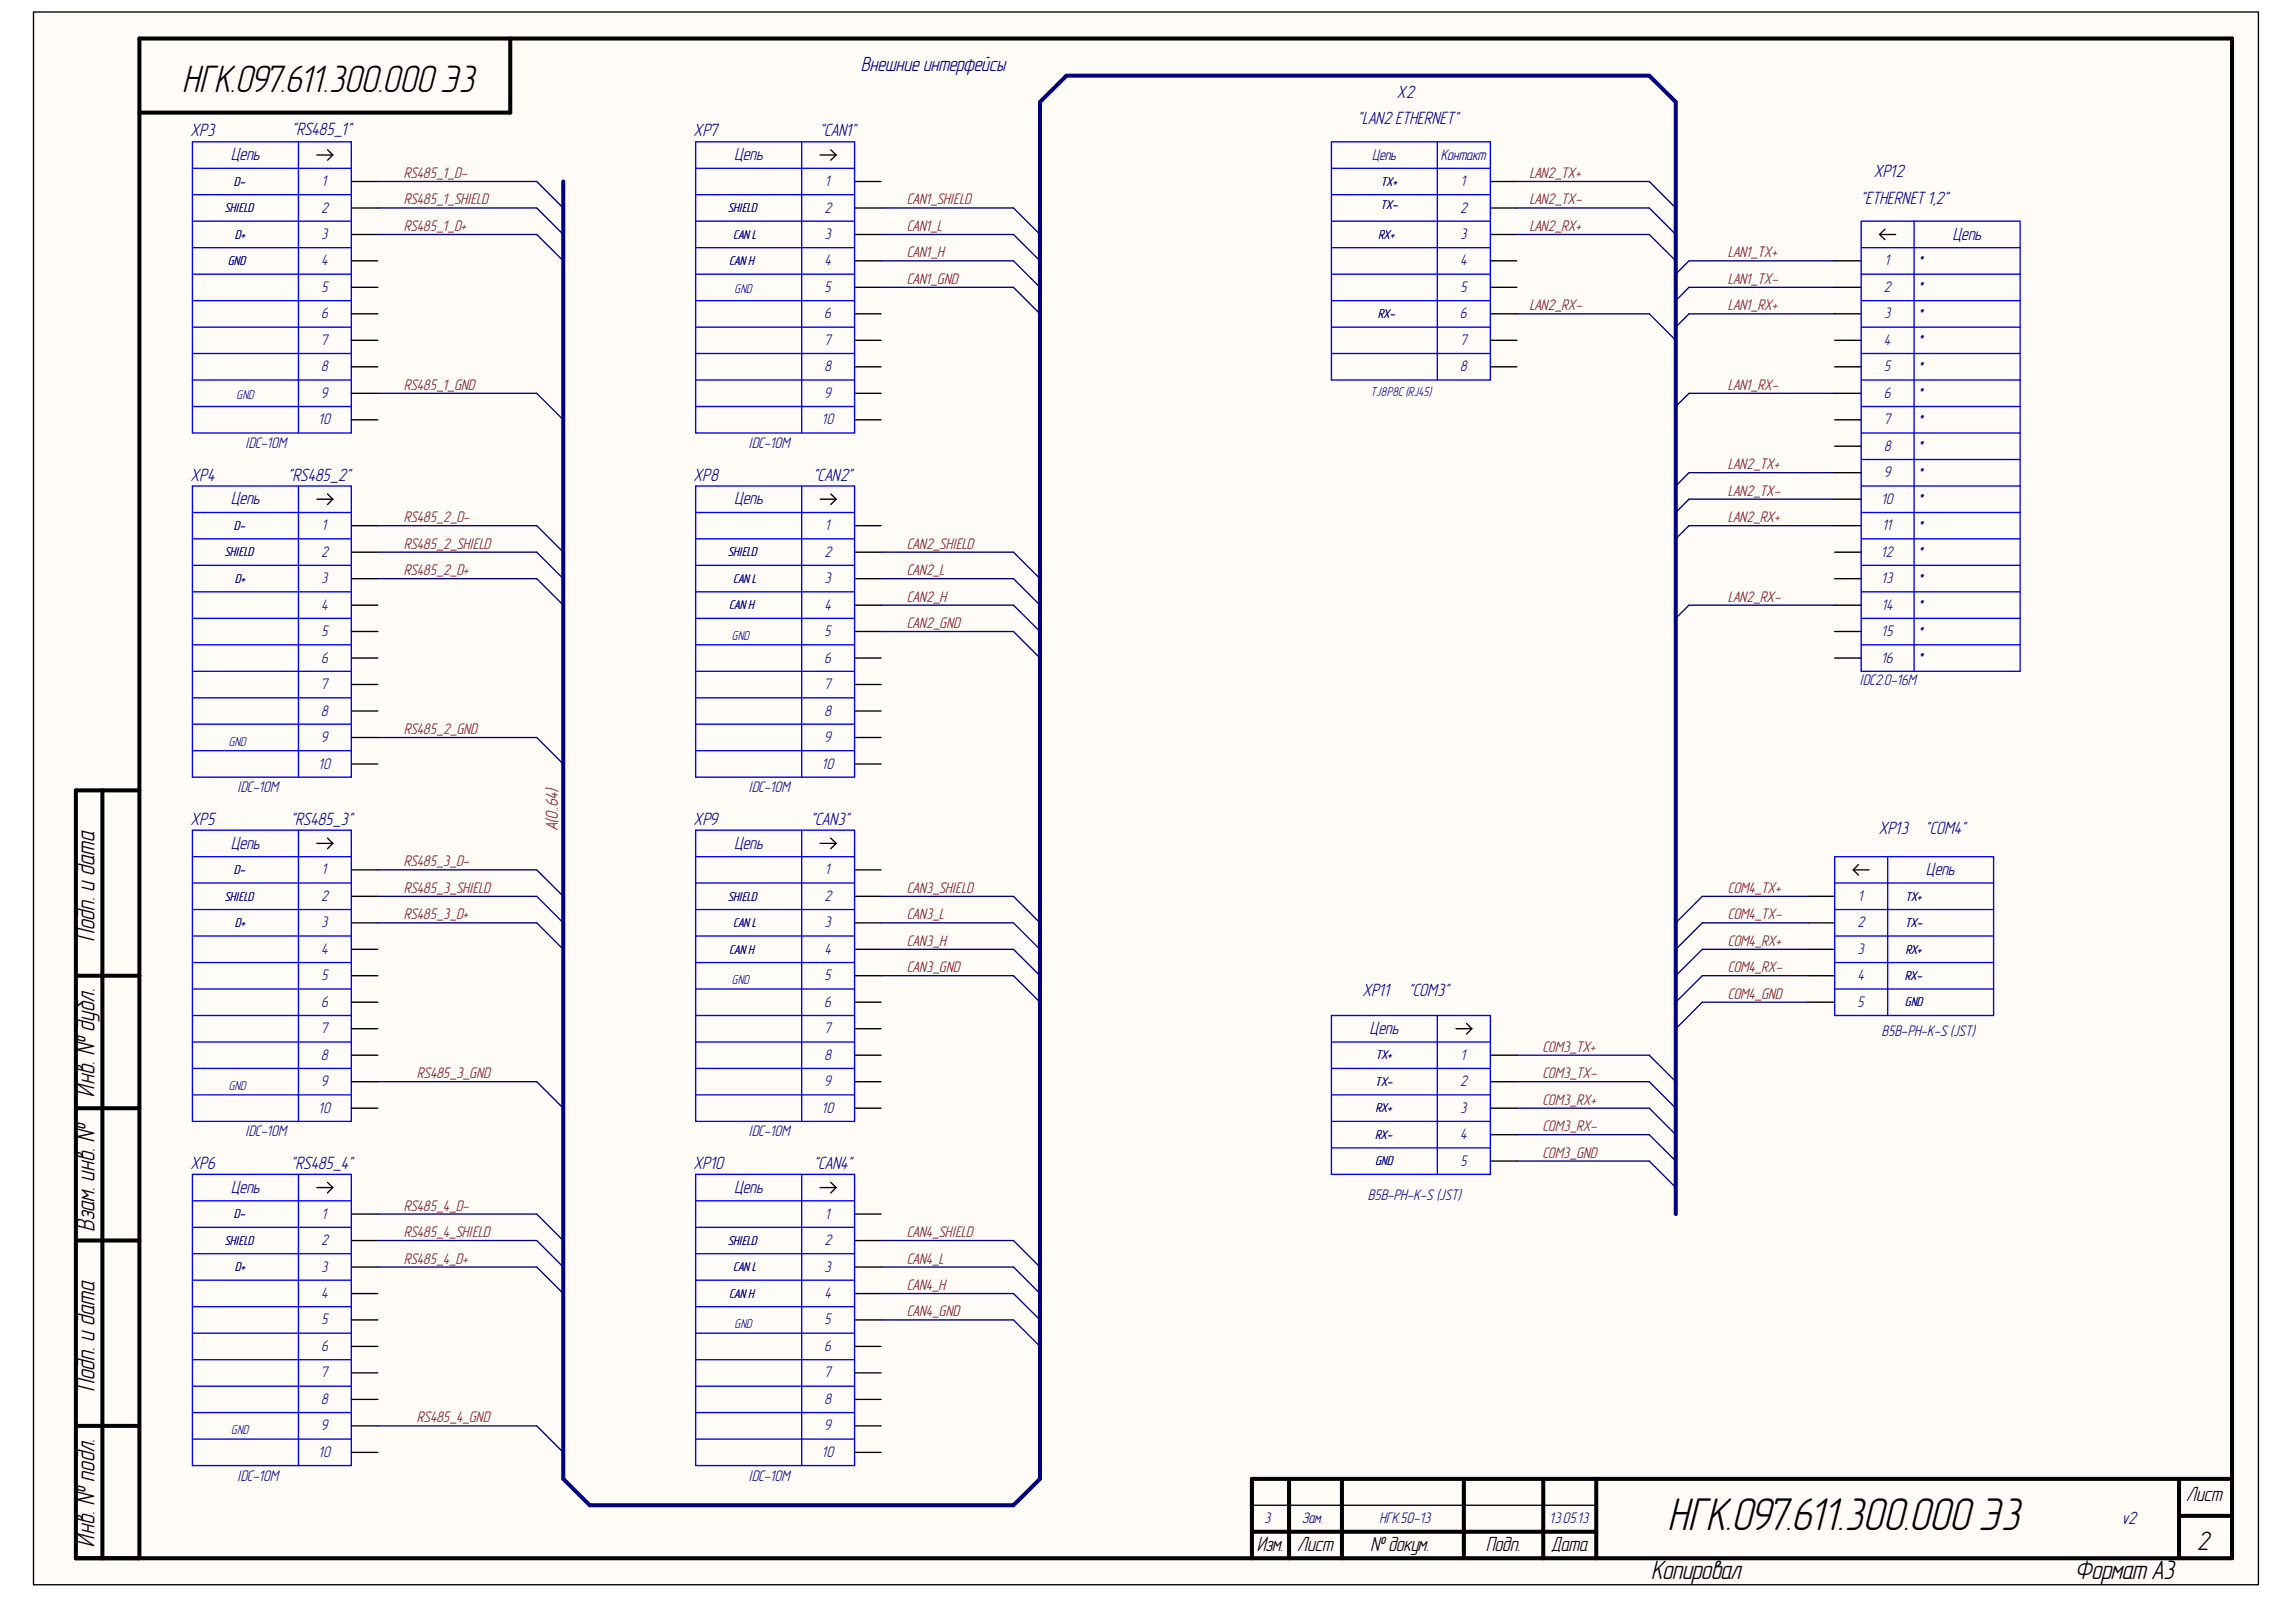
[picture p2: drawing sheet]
<svg xmlns="http://www.w3.org/2000/svg" width="287mm" height="200mm" viewBox="0 0 287 200" stroke-linecap="round" stroke-linejoin="round" font-family="sans-serif">
<defs><g id="words">
<text font-size="5.8" x="208.6" y="191.1">НГК.097.611.300.000Э3</text>
<text font-size="4.8" x="22.9" y="11.5">НГК.097.611.300.000Э3</text>
<g font-size="3.4">
<text x="206.4" y="197.3">Копировал</text>
<text x="259.4" y="197.3">Формат А3</text>
<text x="274.6" y="193.6">2</text>
</g>
<g font-size="3.2">
<text x="11.8" y="117.6" transform="rotate(-90 11.8 117.6)">Подп. и дата</text>
<text x="11.8" y="137" transform="rotate(-90 11.8 137)">Инв. №дубл.</text>
<text x="11.8" y="153.8" transform="rotate(-90 11.8 153.8)">Взам. инв. №</text>
<text x="11.8" y="173.8" transform="rotate(-90 11.8 173.8)">Подп. и дата</text>
<text x="11.8" y="193.2" transform="rotate(-90 11.8 193.2)">Инв. №подл.</text>
</g>
<text font-size="2.6" fill="#000080" x="107.7" y="8.9">Внешние интерфейсы</text>
<g font-size="2.6">
<text x="273.3" y="187.5">Лист</text>
<text x="157.1" y="193.8">Изм.</text>
<text x="162.2" y="193.8">Лист</text>
<text x="171.3" y="193.8">№докум.</text>
<text x="185.8" y="193.8">Подп.</text>
<text x="194" y="193.8">Дата</text>
</g>
<g font-size="2.2" fill="#000080">
<text x="23.9" y="17">XP3</text>
<text x="36.5" y="16.9">&quot;RS485_1&quot;</text>
<text x="86.8" y="17">XP7</text>
<text x="102.5" y="17">&quot;CAN1&quot;</text>
<text x="169.7" y="15.5">&quot;LAN2 ETHERNET&quot;</text>
<text x="174.7" y="12.2">X2</text>
<text x="28.9" y="20">Цепь</text>
<text x="91.8" y="20">Цепь</text>
<text x="234.2" y="22.2">XP12</text>
<text x="232.6" y="25.5">&quot;ETHERNET 1,2&quot;</text>
<text x="244.1" y="30">Цепь</text>
<text x="23.9" y="60">XP4</text>
<text x="28.9" y="63">Цепь</text>
<text x="36" y="60">&quot;RS485_2&quot;</text>
<text x="86.8" y="60">XP8</text>
<text x="91.8" y="63">Цепь</text>
<text x="101.7" y="60">&quot;CAN2&quot;</text>
<text x="23.9" y="103">XP5</text>
<text x="28.9" y="106">Цепь</text>
<text x="36.4" y="103">&quot;RS485_3&quot;</text>
<text x="86.8" y="103">XP9</text>
<text x="91.8" y="106">Цепь</text>
<text x="101.4" y="103">&quot;CAN3&quot;</text>
<text x="234.9" y="104.2">XP13</text>
<text x="240.6" y="104.2">&quot;COM4&quot;</text>
<text x="240.8" y="109.3">Цепь</text>
<text x="170.4" y="124.4">XP11</text>
<text x="176.1" y="124.4">&quot;COM3&quot;</text>
<text x="171.3" y="129.2">Цепь</text>
<text x="23.9" y="146">XP6</text>
<text x="28.9" y="149">Цепь</text>
<text x="36.4" y="146">&quot;RS485_4&quot;</text>
<text x="86.8" y="146">XP10</text>
<text x="91.8" y="149">Цепь</text>
<text x="101.7" y="146">&quot;CAN4&quot;</text>
<text x="265.3" y="190.4">v2</text>
</g>
<text font-size="2.2" fill="#800000" x="69.7" y="103.7" transform="rotate(-90 69.7 103.7)">A(0..64)</text>
<g font-size="1.9" fill="#000080">
<text x="40.3" y="23.2">1</text>
<text x="103.2" y="23.2">1</text>
<text x="171.5" y="19.9">Цепь</text>
<text x="180.1" y="19.9">Контакт</text>
<text x="182.7" y="23.2">1</text>
<text x="40.2" y="26.6">2</text>
<text x="40.2" y="29.9">3</text>
<text x="103.1" y="26.6">2</text>
<text x="103.1" y="29.9">3</text>
<text x="182.5" y="26.6">2</text>
<text x="182.5" y="29.9">3</text>
<text x="40.2" y="33.2">4</text>
<text x="103.1" y="33.2">4</text>
<text x="182.6" y="33.2">4</text>
<text x="235.6" y="33.2">1</text>
<text x="40.2" y="36.5">5</text>
<text x="40.2" y="39.8">6</text>
<text x="103.1" y="36.5">5</text>
<text x="103.1" y="39.8">6</text>
<text x="182.5" y="39.8">6</text>
<text x="182.6" y="36.5">5</text>
<text x="235.5" y="36.5">2</text>
<text x="235.5" y="39.8">3</text>
<text x="40.2" y="46.4">8</text>
<text x="40.2" y="43.1">7</text>
<text x="103.1" y="46.4">8</text>
<text x="103.1" y="43.1">7</text>
<text x="182.5" y="46.4">8</text>
<text x="182.6" y="43.1">7</text>
<text x="235.5" y="46.4">5</text>
<text x="235.5" y="43.1">4</text>
<text x="39.9" y="53">10</text>
<text x="40.2" y="49.7">9</text>
<text x="102.8" y="53">10</text>
<text x="103.1" y="49.7">9</text>
<text x="235.5" y="49.7">6</text>
<text x="235.5" y="53">7</text>
<text x="30.7" y="56">IDC-10M</text>
<text x="93.6" y="56">IDC-10M</text>
<text x="235.5" y="56.3">8</text>
<text x="235.5" y="59.6">9</text>
<text x="235.2" y="62.9">10</text>
<text x="40.2" y="69.6">2</text>
<text x="40.3" y="66.2">1</text>
<text x="103.1" y="69.6">2</text>
<text x="103.2" y="66.2">1</text>
<text x="235.2" y="69.6">12</text>
<text x="235.3" y="66.2">11</text>
<text x="40.2" y="72.9">3</text>
<text x="40.2" y="76.2">4</text>
<text x="103.1" y="72.9">3</text>
<text x="103.1" y="76.2">4</text>
<text x="235.2" y="72.9">13</text>
<text x="235.3" y="76.2">14</text>
<text x="40.2" y="79.5">5</text>
<text x="40.2" y="82.8">6</text>
<text x="103.1" y="79.5">5</text>
<text x="103.1" y="82.8">6</text>
<text x="235.2" y="82.8">16</text>
<text x="235.2" y="79.5">15</text>
<text x="40.2" y="89.4">8</text>
<text x="40.2" y="86.1">7</text>
<text x="103.1" y="89.4">8</text>
<text x="103.1" y="86.1">7</text>
<text x="232.4" y="85.6">IDC2.0-16M</text>
<text x="40.2" y="92.7">9</text>
<text x="103.1" y="92.7">9</text>
<text x="29.7" y="99">IDC-10M</text>
<text x="39.9" y="96">10</text>
<text x="93.6" y="99">IDC-10M</text>
<text x="102.8" y="96">10</text>
<text x="40.2" y="112.6">2</text>
<text x="40.3" y="109.2">1</text>
<text x="103.1" y="112.6">2</text>
<text x="103.2" y="109.2">1</text>
<text x="232.3" y="112.6">1</text>
<text x="40.2" y="115.9">3</text>
<text x="40.2" y="119.2">4</text>
<text x="103.1" y="115.9">3</text>
<text x="103.1" y="119.2">4</text>
<text x="232.2" y="115.9">2</text>
<text x="232.2" y="119.2">3</text>
<text x="40.2" y="122.5">5</text>
<text x="40.2" y="125.8">6</text>
<text x="103.1" y="122.5">5</text>
<text x="103.1" y="125.8">6</text>
<text x="232.2" y="125.8">5</text>
<text x="232.2" y="122.5">4</text>
<text x="40.2" y="129.1">7</text>
<text x="103.1" y="129.1">7</text>
<text x="235.2" y="129.4">B5B-PH-K-S (JST)</text>
<text x="40.2" y="132.4">8</text>
<text x="40.2" y="135.7">9</text>
<text x="103.1" y="132.4">8</text>
<text x="103.1" y="135.7">9</text>
<text x="182.5" y="135.7">2</text>
<text x="182.7" y="132.4">1</text>
<text x="30.7" y="142">IDC-10M</text>
<text x="39.9" y="139">10</text>
<text x="93.6" y="142">IDC-10M</text>
<text x="102.8" y="139">10</text>
<text x="182.5" y="139">3</text>
<text x="182.6" y="142.3">4</text>
<text x="171" y="149.9">B5B-PH-K-S (JST)</text>
<text x="182.6" y="145.6">5</text>
<text x="40.2" y="155.6">2</text>
<text x="40.3" y="152.2">1</text>
<text x="103.1" y="155.6">2</text>
<text x="103.2" y="152.2">1</text>
<text x="40.2" y="158.9">3</text>
<text x="103.1" y="158.9">3</text>
<text x="40.2" y="165.5">5</text>
<text x="40.2" y="162.2">4</text>
<text x="103.1" y="165.5">5</text>
<text x="103.1" y="162.2">4</text>
<text x="40.2" y="168.8">6</text>
<text x="40.2" y="172.1">7</text>
<text x="103.1" y="168.8">6</text>
<text x="103.1" y="172.1">7</text>
<text x="40.2" y="175.4">8</text>
<text x="40.2" y="178.7">9</text>
<text x="103.1" y="175.4">8</text>
<text x="103.1" y="178.7">9</text>
<text x="29.7" y="185">IDC-10M</text>
<text x="39.9" y="182">10</text>
<text x="93.6" y="185">IDC-10M</text>
<text x="102.8" y="182">10</text>
<text x="158" y="190.3">3</text>
<text x="162.8" y="190.3">Зам.</text>
<text x="172.4" y="190.3">НГК.50-13</text>
<text x="193.7" y="190.3">13.05.13</text>
</g>
<g font-size="1.9" fill="#800000">
<text x="50.5" y="22.2">RS485_1_D-</text>
<text x="191.2" y="22.2">LAN2_TX+</text>
<text x="50.5" y="25.5">RS485_1_SHIELD</text>
<text x="50.5" y="28.9">RS485_1_D+</text>
<text x="113.4" y="25.5">CAN1_SHIELD</text>
<text x="113.4" y="28.9">CAN1_L</text>
<text x="191.2" y="25.5">LAN2_TX-</text>
<text x="191.2" y="28.9">LAN2_RX+</text>
<text x="113.4" y="32.1">CAN1_H</text>
<text x="113.4" y="35.5">CAN1_GND</text>
<text x="216" y="32.1">LAN1_TX+</text>
<text x="216" y="35.5">LAN1_TX-</text>
<text x="191.2" y="38.8">LAN2_RX-</text>
<text x="216" y="38.8">LAN1_RX+</text>
<text x="50.5" y="48.7">RS485_1_GND</text>
<text x="216" y="48.7">LAN1_RX-</text>
<text x="216" y="58.6">LAN2_TX+</text>
<text x="50.5" y="65.2">RS485_2_D-</text>
<text x="216" y="61.9">LAN2_TX-</text>
<text x="216" y="65.2">LAN2_RX+</text>
<text x="50.5" y="71.9">RS485_2_D+</text>
<text x="50.5" y="68.5">RS485_2_SHIELD</text>
<text x="113.4" y="68.5">CAN2_SHIELD</text>
<text x="113.4" y="71.9">CAN2_L</text>
<text x="113.4" y="75.2">CAN2_H</text>
<text x="216" y="75.2">LAN2_RX-</text>
<text x="113.4" y="78.5">CAN2_GND</text>
<text x="50.5" y="91.7">RS485_2_GND</text>
<text x="50.5" y="108.2">RS485_3_D-</text>
<text x="50.5" y="111.5">RS485_3_SHIELD</text>
<text x="113.4" y="111.5">CAN3_SHIELD</text>
<text x="216" y="111.5">COM4_TX+</text>
<text x="50.5" y="114.9">RS485_3_D+</text>
<text x="113.4" y="114.9">CAN3_L</text>
<text x="113.4" y="118.2">CAN3_H</text>
<text x="216" y="114.9">COM4_TX-</text>
<text x="216" y="118.2">COM4_RX+</text>
<text x="113.4" y="121.5">CAN3_GND</text>
<text x="216" y="121.5">COM4_RX-</text>
<text x="216" y="124.8">COM4_GND</text>
<text x="192.9" y="131.4">COM3_TX+</text>
<text x="52.2" y="134.7">RS485_3_GND</text>
<text x="192.9" y="134.7">COM3_TX-</text>
<text x="192.9" y="141.3">COM3_RX-</text>
<text x="192.9" y="138">COM3_RX+</text>
<text x="192.9" y="144.6">COM3_GND</text>
<text x="50.5" y="151.2">RS485_4_D-</text>
<text x="50.5" y="154.5">RS485_4_SHIELD</text>
<text x="113.4" y="154.5">CAN4_SHIELD</text>
<text x="50.5" y="157.9">RS485_4_D+</text>
<text x="113.4" y="157.9">CAN4_L</text>
<text x="113.4" y="161.2">CAN4_H</text>
<text x="113.4" y="164.5">CAN4_GND</text>
<text x="52.2" y="177.7">RS485_4_GND</text>
</g>
<g font-size="1.6" fill="#000080">
<text x="29.3" y="23.2">D-</text>
<text x="172.7" y="23.2">TX+</text>
<text x="28.1" y="26.5">SHIELD</text>
<text x="29.4" y="29.8">D+</text>
<text x="91" y="26.5">SHIELD</text>
<text x="91.7" y="29.8">CAN L</text>
<text x="172.3" y="29.8">RX+</text>
<text x="172.6" y="26.2">TX-</text>
<text x="28.6" y="33.1">GND</text>
<text x="91.2" y="33.1">CAN H</text>
<text x="239.9" y="33.1">*</text>
<text x="91.8" y="36.6">GND</text>
<text x="172.3" y="39.7">RX-</text>
<text x="239.9" y="36.4">*</text>
<text x="239.9" y="39.7">*</text>
<text x="239.9" y="43">*</text>
<text x="239.9" y="46.3">*</text>
<text x="29.6" y="49.8">GND</text>
<text x="171.4" y="49.5">TJ8P8C (RJ45)</text>
<text x="239.9" y="49.7">*</text>
<text x="239.9" y="53">*</text>
<text x="239.9" y="56.3">*</text>
<text x="239.9" y="59.6">*</text>
<text x="239.9" y="62.9">*</text>
<text x="28.1" y="69.5">SHIELD</text>
<text x="29.3" y="66.2">D-</text>
<text x="91" y="69.5">SHIELD</text>
<text x="239.9" y="66.2">*</text>
<text x="239.9" y="69.5">*</text>
<text x="29.4" y="72.8">D+</text>
<text x="91.2" y="76.1">CAN H</text>
<text x="91.7" y="72.8">CAN L</text>
<text x="239.9" y="72.8">*</text>
<text x="239.9" y="76.1">*</text>
<text x="91.5" y="79.9">GND</text>
<text x="239.9" y="79.4">*</text>
<text x="239.9" y="82.7">*</text>
<text x="28.6" y="93.1">GND</text>
<text x="28.1" y="112.5">SHIELD</text>
<text x="29.3" y="109.2">D-</text>
<text x="91" y="112.5">SHIELD</text>
<text x="238.2" y="112.5">TX+</text>
<text x="29.4" y="115.8">D+</text>
<text x="91.2" y="119.1">CAN H</text>
<text x="91.7" y="115.8">CAN L</text>
<text x="238.2" y="115.8">TX-</text>
<text x="238.2" y="119.1">RX+</text>
<text x="91.5" y="122.9">GND</text>
<text x="238.1" y="122.4">RX-</text>
<text x="238.1" y="125.7">GND</text>
<text x="28.6" y="136.2">GND</text>
<text x="172" y="135.7">TX-</text>
<text x="172" y="132.4">TX+</text>
<text x="171.9" y="142.3">RX-</text>
<text x="172" y="139">RX+</text>
<text x="171.9" y="145.6">GND</text>
<text x="28.1" y="155.5">SHIELD</text>
<text x="29.3" y="152.2">D-</text>
<text x="91" y="155.5">SHIELD</text>
<text x="29.4" y="158.8">D+</text>
<text x="91.7" y="158.8">CAN L</text>
<text x="91.2" y="162.1">CAN H</text>
<text x="91.8" y="165.9">GND</text>
<text x="28.9" y="179.2">GND</text>
</g>
</g></defs>
<path d="M4.2 1.5h278v196.4h-278z" fill="#fffcf8"/>
<g fill="none" stroke="#000" stroke-width=".5">
<path d="M63.8 4.8v9.3h-46.4M12.8 98.7v96M17.4 98.7h-7.9v96h269.4v-189.9h-261.5v189.9M9.5 138.5h7.9M9.5 121.9h7.9M9.5 155h7.9M9.5 178.1h7.9M156.5 191.4h43M161.1 184.8v9.9M167.7 184.8v9.9M182.9 184.8v9.9M192.9 184.8v9.9"/>
<path d="M199.5 184.8v9.9M272.3 184.8v9.9M272.3 189.4h6.6M278.9 184.8h-122.4v9.9"/>
</g>
<g fill="none" stroke="#000" stroke-width=".17">
<path d="M4.2 1.5h278v196.5h-278zM39.6 19.4h2M40.9 18.7l.7 .7-.7 .6M102.5 19.4h2M103.8 18.7l.7 .7-.7 .6M43.9 22.7h3.3M43.9 26h3.3M43.9 29.3h3.3M43.9 32.6h3.3M43.9 35.9h3.3M43.9 39.2h3.3M106.8 22.7h3.3"/>
<path d="M106.8 26h3.3M106.8 29.3h3.3M106.8 32.6h3.3M106.8 35.9h3.3M106.8 39.2h3.3M186.3 22.7h3.3M186.3 26h3.3M186.3 29.3h3.3M186.3 32.6h3.3M186.3 35.9h3.3M186.3 39.2h3.3M229.3 32.6h3.3"/>
<path d="M229.3 35.9h3.3M229.3 39.2h3.3M234.9 29.3h2M235.6 28.6l-.7 .7 .7 .7M43.9 42.5h3.3M43.9 45.8h3.3M43.9 49.1h3.3M43.9 52.5h3.3M106.8 42.5h3.3M106.8 45.8h3.3M106.8 49.1h3.3M106.8 52.5h3.3"/>
<path d="M186.3 42.5h3.3M186.3 45.8h3.3M229.3 42.5h3.3M229.3 45.8h3.3M229.3 49.1h3.3M229.3 52.5h3.3M229.3 55.7h3.3M229.3 59.1h3.3M39.6 62.4h2M40.9 61.7l.7 .7-.7 .6M43.9 65.7h3.3M43.9 69h3.3"/>
<path d="M43.9 72.3h3.3M43.9 75.6h3.3M43.9 78.9h3.3M102.5 62.4h2M103.8 61.7l.7 .7-.7 .6M106.8 65.7h3.3M106.8 69h3.3M106.8 72.3h3.3M106.8 75.6h3.3M106.8 78.9h3.3M229.3 65.7h3.3M229.3 69h3.3"/>
<path d="M229.3 72.3h3.3M229.3 75.6h3.3M229.3 78.9h3.3M229.3 62.4h3.3M43.9 82.2h3.3M43.9 85.5h3.3M43.9 88.8h3.3M43.9 92.1h3.3M43.9 95.5h3.3M106.8 82.2h3.3M106.8 85.5h3.3M106.8 88.8h3.3"/>
<path d="M106.8 92.1h3.3M106.8 95.5h3.3M229.3 82.2h3.3M39.6 105.4h2M40.9 104.7l.7 .7-.7 .6M43.9 108.7h3.3M43.9 112h3.3M43.9 115.3h3.3M43.9 118.6h3.3M102.5 105.4h2M103.8 104.7l.7 .7-.7 .6M106.8 108.7h3.3"/>
<path d="M106.8 112h3.3M106.8 115.3h3.3M106.8 118.6h3.3M226 112h3.3M226 115.3h3.3M226 118.6h3.3M231.6 108.7h2M232.3 108l-.7 .7 .7 .6M43.9 121.9h3.3M43.9 125.2h3.3M43.9 128.5h3.3M43.9 131.8h3.3"/>
<path d="M43.9 135.1h3.3M43.9 138.5h3.3M106.8 121.9h3.3M106.8 125.2h3.3M106.8 128.5h3.3M106.8 131.8h3.3M106.8 135.1h3.3M106.8 138.5h3.3M181.9 128.5h2M183.3 127.9l.6 .6-.6 .7M186.3 131.8h3.3M186.3 135.1h3.3"/>
<path d="M186.3 138.5h3.3M226 121.9h3.3M226 125.2h3.3M39.6 148.4h2M40.9 147.7l.7 .7-.7 .6M43.9 151.7h3.3M43.9 155h3.3M43.9 158.3h3.3M102.5 148.4h2M103.8 147.7l.7 .7-.7 .6M106.8 151.7h3.3M106.8 155h3.3"/>
<path d="M106.8 158.3h3.3M186.3 141.8h3.3M186.3 145.1h3.3M43.9 161.6h3.3M43.9 164.9h3.3M43.9 168.2h3.3M43.9 171.5h3.3M43.9 174.8h3.3M43.9 178.1h3.3M106.8 161.6h3.3M106.8 164.9h3.3M106.8 168.2h3.3"/>
<path d="M106.8 171.5h3.3M106.8 174.8h3.3M106.8 178.1h3.3M43.9 181.5h3.3M106.8 181.5h3.3M156.5 188.1h43"/>
</g>
<g fill="none" stroke="#00f" stroke-width=".17">
<path d="M24 17.7h19.9v36.4h-19.9zM37.3 17.7v36.4M86.9 17.7h19.9v36.4h-19.9zM100.2 17.7v36.4M166.4 17.7h19.9v29.8h-19.9zM179.6 17.7v29.8M24 21h19.9M24 24.3h19.9M24 27.6h19.9M24 30.9h19.9M24 34.3h19.9M24 37.6h19.9"/>
<path d="M86.9 21h19.9M86.9 24.3h19.9M86.9 27.6h19.9M86.9 30.9h19.9M86.9 34.3h19.9M86.9 37.6h19.9M166.4 21h19.9M166.4 24.3h19.9M166.4 27.6h19.9M166.4 30.9h19.9M166.4 34.3h19.9M166.4 37.6h19.9"/>
<path d="M232.6 27.6h19.9v56.3h-19.9zM232.6 30.9h19.9M232.6 34.3h19.9M232.6 37.6h19.9M239.2 27.6v56.3M24 40.9h19.9M24 44.2h19.9M24 47.5h19.9M24 50.8h19.9M86.9 40.9h19.9M86.9 44.2h19.9M86.9 47.5h19.9"/>
<path d="M86.9 50.8h19.9M166.4 40.9h19.9M166.4 44.2h19.9M232.6 40.9h19.9M232.6 44.2h19.9M232.6 47.5h19.9M232.6 50.8h19.9M232.6 54.1h19.9M232.6 57.4h19.9M24 60.7h19.9v36.4h-19.9zM24 64h19.9M24 67.3h19.9"/>
<path d="M24 70.6h19.9M24 73.9h19.9M24 77.3h19.9M37.3 60.7v36.4M86.9 60.7h19.9v36.4h-19.9zM86.9 64h19.9M86.9 67.3h19.9M86.9 70.6h19.9M86.9 73.9h19.9M86.9 77.3h19.9M100.2 60.7v36.4M232.6 64h19.9"/>
<path d="M232.6 67.3h19.9M232.6 70.6h19.9M232.6 73.9h19.9M232.6 77.3h19.9M232.6 60.7h19.9M24 80.6h19.9M24 83.9h19.9M24 87.2h19.9M24 90.5h19.9M24 93.8h19.9M86.9 80.6h19.9M86.9 83.9h19.9"/>
<path d="M86.9 87.2h19.9M86.9 90.5h19.9M86.9 93.8h19.9M232.6 80.6h19.9M24 103.7h19.9v36.4h-19.9zM24 107h19.9M24 110.3h19.9M24 113.6h19.9M24 116.9h19.9M37.3 103.7v36.4M86.9 103.7h19.9v36.4h-19.9zM86.9 107h19.9"/>
<path d="M86.9 110.3h19.9M86.9 113.6h19.9M86.9 116.9h19.9M100.2 103.7v36.4M229.3 107h19.8v19.9h-19.8zM229.3 110.3h19.8M229.3 113.6h19.8M229.3 116.9h19.8M235.9 107v19.9M24 120.3h19.9M24 123.6h19.9M24 126.9h19.9"/>
<path d="M24 130.2h19.9M24 133.5h19.9M24 136.8h19.9M86.9 120.3h19.9M86.9 123.6h19.9M86.9 126.9h19.9M86.9 130.2h19.9M86.9 133.5h19.9M86.9 136.8h19.9M166.4 126.9h19.9v19.8h-19.9zM166.4 130.2h19.9M166.4 133.5h19.9"/>
<path d="M166.4 136.8h19.9M179.6 126.9v19.8M229.3 120.3h19.8M229.3 123.6h19.8M24 146.7h19.9v36.4h-19.9zM24 150h19.9M24 153.3h19.9M24 156.6h19.9M24 159.9h19.9M37.3 146.7v36.4M86.9 146.7h19.9v36.4h-19.9zM86.9 150h19.9"/>
<path d="M86.9 153.3h19.9M86.9 156.6h19.9M86.9 159.9h19.9M100.2 146.7v36.4M166.4 140.1h19.9M166.4 143.4h19.9M24 163.3h19.9M24 166.6h19.9M24 169.9h19.9M24 173.2h19.9M24 176.5h19.9M24 179.8h19.9"/>
<path d="M86.9 163.3h19.9M86.9 166.6h19.9M86.9 169.9h19.9M86.9 173.2h19.9M86.9 176.5h19.9M86.9 179.8h19.9"/>
</g>
<g fill="none" stroke="#000080" stroke-width=".17">
<path d="M47.2 22.7h19.9l3.3 3.3M47.2 26h19.9l3.3 3.3M47.2 29.3h19.9l3.3 3.3M110.1 32.6h16.6l3.3 3.3M110.1 35.9h16.6l3.3 3.3M110.1 26h16.6l3.3 3.3M110.1 29.3h16.6l3.3 3.3M189.6 39.2h16.5l3.3 3.3M189.6 22.7h16.5l3.3 3.3M189.6 26h16.5l3.3 3.3M189.6 29.3h16.5l3.3 3.3M229.3 32.6h-18.2l-1.7 1.7"/>
<path d="M229.3 35.9h-18.2l-1.7 1.7M229.3 39.2h-18.2l-1.7 1.7M47.2 49.1h19.9l3.3 3.4M229.3 49.1h-18.2l-1.7 1.7M229.3 59.1h-18.2l-1.7 1.6M47.2 65.7h19.9l3.3 3.3M47.2 69h19.9l3.3 3.3M47.2 72.3h19.9l3.3 3.3M110.1 75.6h16.6l3.3 3.3M110.1 69h16.6l3.3 3.3M110.1 72.3h16.6l3.3 3.3M110.1 78.9h16.6l3.3 3.3"/>
<path d="M229.3 62.4h-18.2l-1.7 1.6M229.3 65.7h-18.2l-1.7 1.6M229.3 75.6h-18.2l-1.7 1.7M47.2 92.1h19.9l3.3 3.4M47.2 108.7h19.9l3.3 3.3M47.2 112h19.9l3.3 3.3M47.2 115.3h19.9l3.3 3.3M110.1 112h16.6l3.3 3.3M110.1 115.3h16.6l3.3 3.3M110.1 118.6h16.6l3.3 3.3M226 112h-13.3l-3.3 3.3M226 115.3h-13.3l-3.3 3.3"/>
<path d="M226 118.6h-13.3l-3.3 3.3M47.2 135.1h19.9l3.3 3.4M110.1 121.9h16.6l3.3 3.3M189.6 131.8h16.5l3.3 3.3M189.6 135.1h16.5l3.3 3.4M189.6 138.5h16.5l3.3 3.3M226 121.9h-13.3l-3.3 3.3M226 125.2h-13.3l-3.3 3.3M47.2 151.7h19.9l3.3 3.3M47.2 155h19.9l3.3 3.3M47.2 158.3h19.9l3.3 3.3M110.1 155h16.6l3.3 3.3"/>
<path d="M110.1 158.3h16.6l3.3 3.3M189.6 141.8h16.5l3.3 3.3M189.6 145.1h16.5l3.3 3.3M47.2 178.1h19.9l3.3 3.4M110.1 161.6h16.6l3.3 3.3M110.1 164.9h16.6l3.3 3.3"/>
</g>
<path d="M70.4 22.7v162.1l3.3 3.3h53l3.3-3.3v-172.1l3.3-3.3h72.8l3.3 3.3v139" fill="none" stroke="#000080" stroke-width=".5"/>
<use href="#words"/>
</svg>
